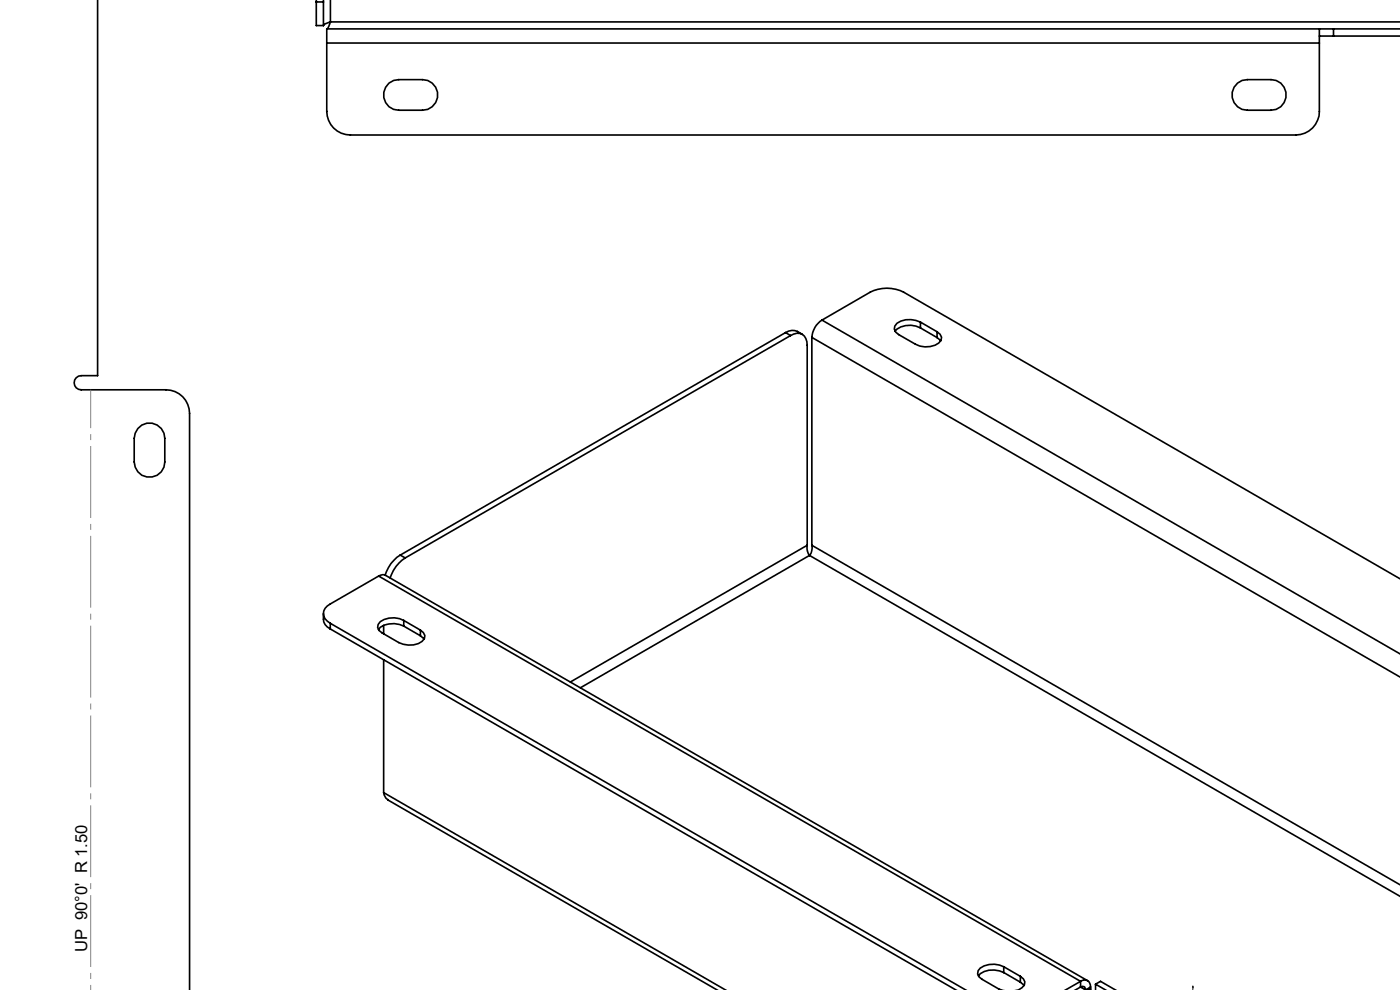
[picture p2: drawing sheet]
<svg xmlns="http://www.w3.org/2000/svg" width="297mm" height="210mm" viewBox="0 0 297 210" stroke-linecap="round" stroke-linejoin="round" font-family="sans-serif">
<defs><g id="words">
<text font-size="3.5" x="18.5" y="202" transform="rotate(-90 18.5 202)">UP 90°0' R 1.50</text>
</g></defs>
<g fill="none" stroke="#000" stroke-width=".35">
<path d="M20.7 -.1v79.8h-3.5a1.5 1.5 0 0 0-1.5 1.5 1.5 1.5 0 0 0 1.5 1.5h18a5 5 0 0 1 5 5v122.4M67.1 0v.4M68.6 0v.4M70.1 0v4.6M67.1 .4v5h1.5M67.1 .4h1.5M68.6 .4v5M69.3 9.1v14.5a5 5 0 0 0 5 5h200.6a5 5 0 0 0 5-5v-14.5M69.3 6.1v3M69.3 9.1h210.6M69.3 6.1h210.6M70.1 4.6l-.2 .5a1.12 1.12 0 0 1-.6 1"/>
<path d="M70.1 4.6l-1.1 .5-.4 .3M70.1 4.6h227M82.5 17.6l1-.5 1.1-.2h5a3.2 3.2 0 0 1 3.3 3.2 3.2 3.2 0 0 1-3.3 3.3h-5a3.3 3.3 0 0 1-3-2.2 3.3 3.3 0 0 1 .9-3.6zM262.5 17.6l1-.5 1.1-.2h5a3.2 3.2 0 0 1 3.3 3.2 3.2 3.2 0 0 1-3.3 3.3h-5a3.2 3.2 0 0 1-3-2.2 3.2 3.2 0 0 1 .9-3.6zM279.9 6.1v3M279.9 7.6h3M279.9 6.1h3M282.9 7.6h14.2M282.9 6.1h14.2M282.9 6.1v1.5M166.7 70.5a2.8 2.8 0 0 1 3.5 .4M166.7 70.5l1 .7"/>
<path d="M166.7 70.5l-81.8 47.2M167.7 71.2a2.15 2.15 0 0 1 2.5-.3 2.15 2.15 0 0 1 1 2.3v42.5M167.7 71.2l-81.7 47.1M172.2 71.6v44.1M172.2 71.6l124.9 72M174.4 67.9a4.7 4.7 0 0 0-2.2 3.7M174.4 67.9l10.2-5.9a7.8 7.8 0 0 1 7.1 0l105.4 60.8M174.4 67.9l122.7 70.8M195.3 68.3a5.1 5.1 0 0 0-5 .3l-.5 .6-.1 .6 .3 .6 .6 .6 3.6 2a4.3 4.3 0 0 0 5.4-.8l.1-.7-.3-.6-.6-.5M195.3 69.6a4.5 4.5 0 0 0-5.4 .7M195.3 68.3l3.5 2.1M195.3 68.3v1.3"/>
<path d="M195.3 69.6l3.5 2M198.8 71.6l.8 .7M198.8 70.4v1.2M29.2 90.9a3.2 3.2 0 0 1 3.6-1 3.2 3.2 0 0 1 2.2 3.1v5a3.2 3.2 0 0 1-3.3 3.2 3.2 3.2 0 0 1-3.2-3.2v-5l.2-1.1zM84.9 117.7a7.5 7.5 0 0 0-3.2 4.3M84.9 117.7l1.1 .6M86 118.3a7.8 7.8 0 0 0-3.2 4.3M171.2 115.7v.2a2.8 2.8 0 0 0 .5 1.9M171.2 115.7l-50.2 29M171.7 117.8l-48.6 28.1M171.7 117.8l125.4 72.4M172.2 115.7a2.61 2.61 0 0 1-.5 2.1"/>
<path d="M172.2 115.7l124.9 72M68.6 130.2a2.73 2.73 0 0 0 1.5 3.2M70.1 132.2l134.9 77.9M70.1 132.2v1.2M70.1 133.4l132.8 76.7M80.3 122.2l-10.2 5.9a2.17 2.17 0 0 0-1.5 2.1 2.17 2.17 0 0 0 1.5 2M80.3 122.2a1.44 1.44 0 0 1 1.5-.1l148.9 85.9M80.3 122.2l148.9 86M81.4 132.7v1.7M81.4 139.9v28.2M85.7 131.6a4.8 4.8 0 0 0-5 .3l-.5 .6-.1 .6 .3 .6 4.2 2.6a4.3 4.3 0 0 0 5.4-.8l.1-.7-.3-.6-.6-.5M85.7 132.8a5.1 5.1 0 0 0-5 .3l-.4 .5"/>
<path d="M85.7 131.6l3.5 2.1M85.7 131.6v1.2M85.7 132.8l3.5 2.1M89.2 134.9l.8 .7M89.2 133.7v1.2M81.4 168.1l.5 1.2 .4 .3M81.4 168.1l72.6 42M82.3 169.7l69.9 40.4M212.9 205.1a5 5 0 0 0-4.9 .2l-.5 .6-.1 .7 .3 .6 4.2 2.6 .7 .3M212.9 206.3a4.5 4.5 0 0 0-5.3 .7M212.9 205.1l3.6 2M212.9 205.1v1.2"/>
<path d="M212.9 206.3l3.6 2M216.5 207.1l.6 .5 .3 .7a2.05 2.05 0 0 1-1.6 1.8M216.5 208.3l.7 .7M216.5 207.1v1.2M229.2 208.2a1.29 1.29 0 0 1 1.5-.2 1.29 1.29 0 0 1 .7 1.4M229.2 209.4a.65 .65 0 0 1 .8-.1 .65 .65 0 0 1 .3 .7M229.2 209.4l1.1 .6M229.2 208.2l-3.2 1.9M229.2 208.2v1.2M229.2 209.4l-1.2 .7M230.3 210v.1M231.4 209.4l-1.1 .6"/>
<path d="M231.4 209.8l-.5 .3M231.4 209.8v.3M231.4 209.4v.4M232.4 208.8v1.3M232.4 208.8l2.2 1.3M232.4 208.8l1.1-.6 3.2 1.9"/>
</g>
<path d="M253 209.1l.1 .4-.1-.1zM253 209.1v1" fill="none" stroke="#00f" stroke-width=".21"/>
<path d="M19.2 82.7v127.4" fill="none" stroke="#808080" stroke-width=".21" stroke-dasharray="15.2 1.3 1.3 1.3" stroke-dashoffset="7.1" stroke-linecap="butt"/>
<path d="M250.6 -.1h.4zM247 -.1h.2zM255.5 210.1h.3zM253 209.1l.1 .4-.1-.1z" fill="#00f"/>
<use href="#words"/>
</svg>
